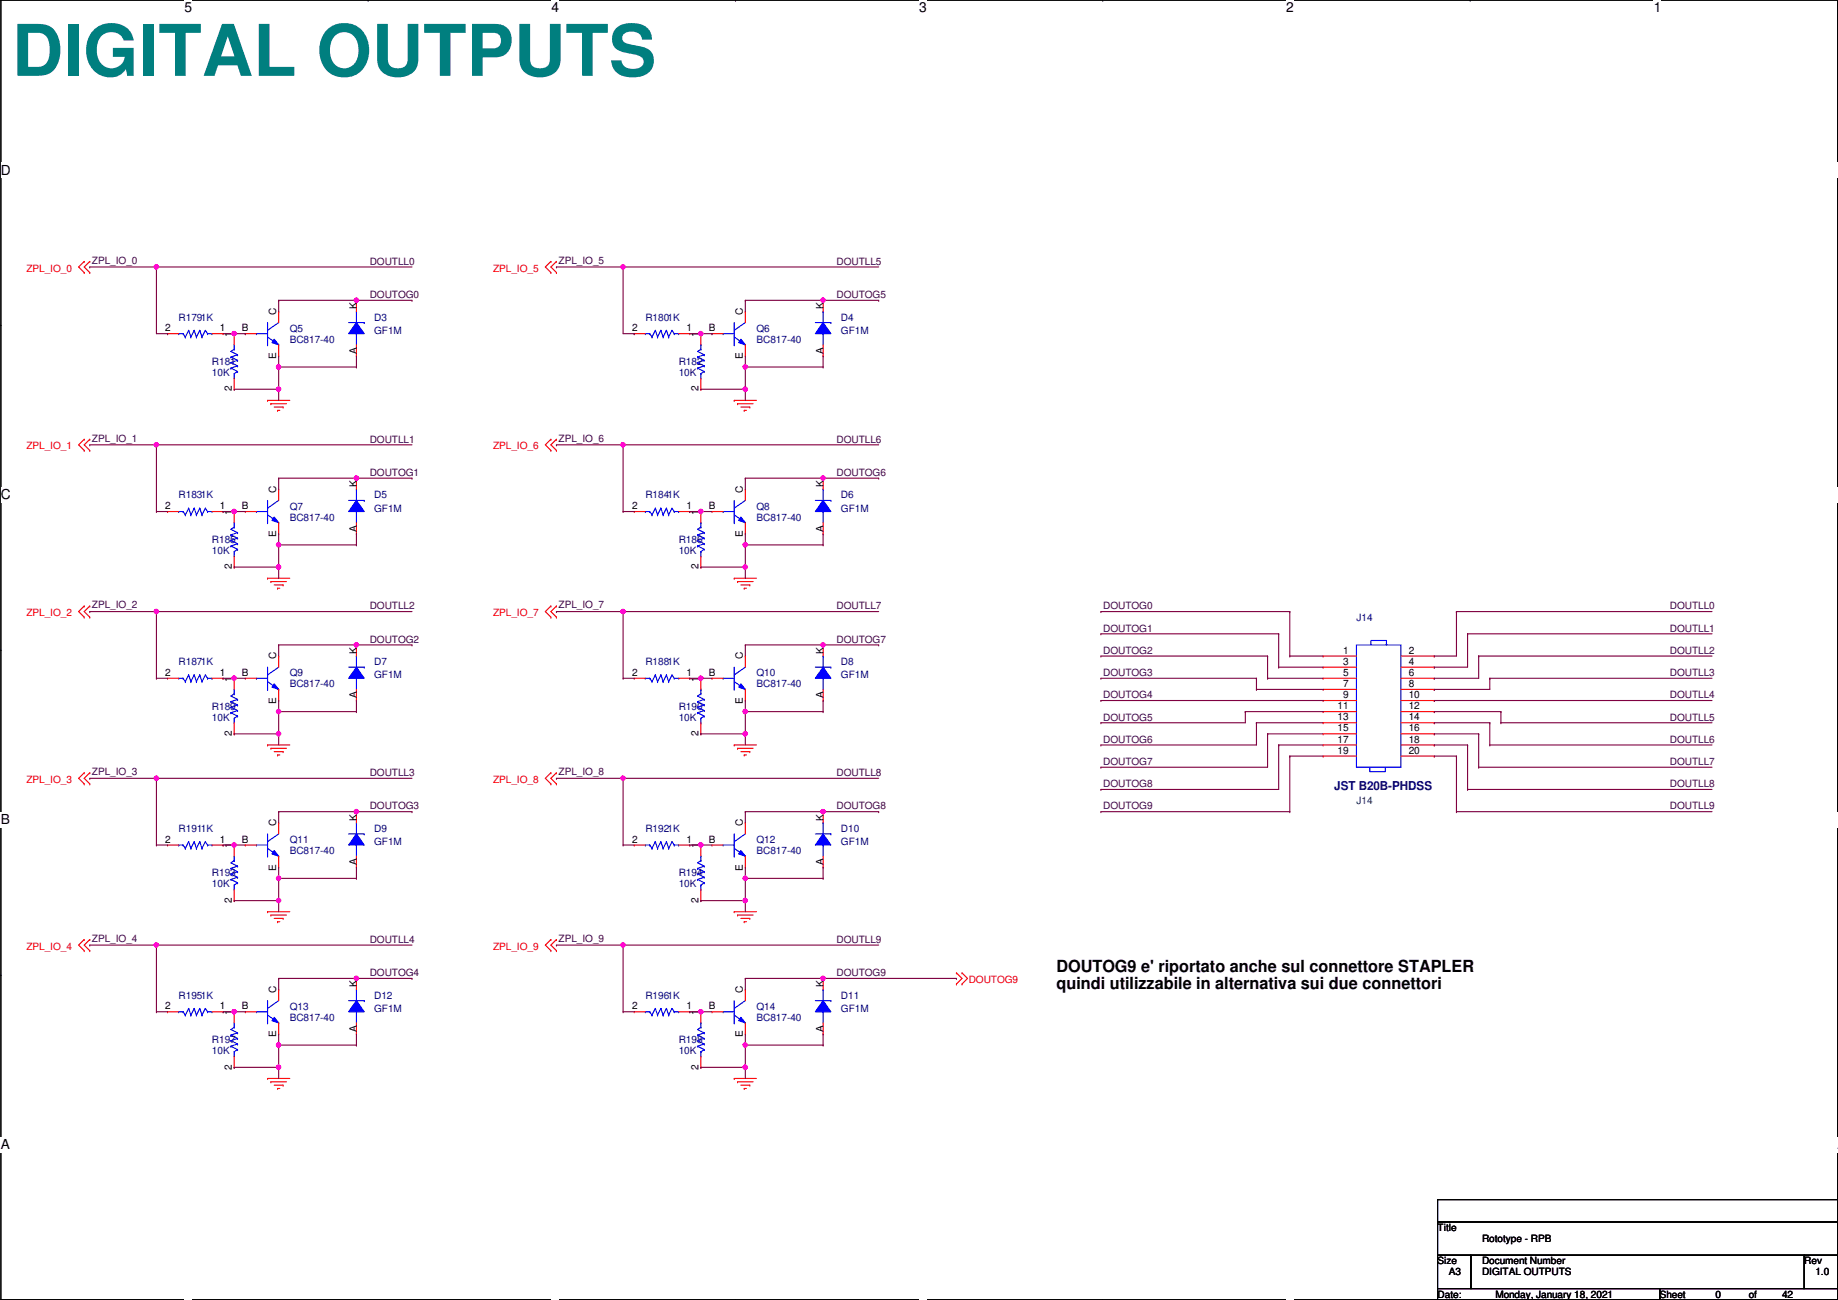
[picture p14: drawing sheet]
<svg xmlns="http://www.w3.org/2000/svg" width="420mm" height="297mm" viewBox="0 0 420 297" stroke-linecap="round" stroke-linejoin="round" font-family="sans-serif">
<defs><g id="words">
<text font-size="16.3" fill="#007f7f" x="2.7" y="17.3">DIGITAL OUTPUTS</text>
<g font-size="3.8">
<text x="241.5" y="222">DOUTOG9 e' riportato anche sul connettore STAPLER</text>
<text x="241.5" y="225.9">quindi utilizzabile in alternativa sui due connettori</text>
</g>
<g font-size="3.1">
<text x="42.2" y="2.8">5</text>
<text x="126.1" y="2.8">4</text>
<text x="210.1" y="2.8">3</text>
<text x="294" y="2.8">2</text>
<text x="378" y="2.8">1</text>
<text x=".2" y="39.9">D</text>
<text x=".2" y="114.1">C</text>
<text x=".2" y="188.4">B</text>
<text x=".2" y="262.6">A</text>
<text x="420.1" y="262.6">A</text>
</g>
<text font-size="2.8" fill="#00007f" x="305" y="180.5">JST B20B-PHDSS</text>
<g font-size="2.3" fill="#f00">
<text x="6" y="62.1">ZPL_IO_0</text>
<text x="112.7" y="62.1">ZPL_IO_5</text>
<text x="6" y="102.7">ZPL_IO_1</text>
<text x="112.7" y="102.7">ZPL_IO_6</text>
<text x="6" y="140.8">ZPL_IO_2</text>
<text x="112.7" y="140.8">ZPL_IO_7</text>
<text x="6" y="178.9">ZPL_IO_3</text>
<text x="112.7" y="178.9">ZPL_IO_8</text>
<text x="6" y="217">ZPL_IO_4</text>
<text x="112.7" y="217">ZPL_IO_9</text>
<text x="221.4" y="224.6">DOUTOG9</text>
</g>
<g font-size="2.3" fill="#400040">
<text x="21" y="60.3">ZPL_IO_0</text>
<text x="84.5" y="60.5">DOUTLL0</text>
<text x="127.7" y="60.3">ZPL_IO_5</text>
<text x="191.2" y="60.5">DOUTLL5</text>
<text x="84.5" y="68.1">DOUTOG0</text>
<text x="191.2" y="68.1">DOUTOG5</text>
<text x="21" y="100.9">ZPL_IO_1</text>
<text x="84.5" y="101.1">DOUTLL1</text>
<text x="127.7" y="100.9">ZPL_IO_6</text>
<text x="191.2" y="101.1">DOUTLL6</text>
<text x="84.5" y="108.8">DOUTOG1</text>
<text x="191.2" y="108.8">DOUTOG6</text>
<text x="21" y="139">ZPL_IO_2</text>
<text x="84.5" y="139.2">DOUTLL2</text>
<text x="127.7" y="139">ZPL_IO_7</text>
<text x="191.2" y="139.2">DOUTLL7</text>
<text x="252.2" y="139.2">DOUTOG0</text>
<text x="381.7" y="139.2">DOUTLL0</text>
<text x="84.5" y="146.9">DOUTOG2</text>
<text x="191.2" y="146.9">DOUTOG7</text>
<text x="252.2" y="149.4">DOUTOG2</text>
<text x="252.2" y="144.3">DOUTOG1</text>
<text x="381.7" y="144.3">DOUTLL1</text>
<text x="381.7" y="149.4">DOUTLL2</text>
<text x="252.2" y="154.5">DOUTOG3</text>
<text x="381.7" y="154.5">DOUTLL3</text>
<text x="252.2" y="159.6">DOUTOG4</text>
<text x="381.7" y="159.6">DOUTLL4</text>
<text x="252.2" y="164.6">DOUTOG5</text>
<text x="381.7" y="164.6">DOUTLL5</text>
<text x="252.2" y="169.7">DOUTOG6</text>
<text x="381.7" y="169.7">DOUTLL6</text>
<text x="21" y="177.1">ZPL_IO_3</text>
<text x="84.5" y="177.3">DOUTLL3</text>
<text x="127.7" y="177.1">ZPL_IO_8</text>
<text x="191.2" y="177.3">DOUTLL8</text>
<text x="252.2" y="179.9">DOUTOG8</text>
<text x="252.2" y="174.8">DOUTOG7</text>
<text x="381.7" y="174.8">DOUTLL7</text>
<text x="381.7" y="179.9">DOUTLL8</text>
<text x="84.5" y="185">DOUTOG3</text>
<text x="191.2" y="185">DOUTOG8</text>
<text x="252.2" y="185">DOUTOG9</text>
<text x="381.7" y="185">DOUTLL9</text>
<text x="21" y="215.2">ZPL_IO_4</text>
<text x="84.5" y="215.4">DOUTLL4</text>
<text x="127.7" y="215.2">ZPL_IO_9</text>
<text x="191.2" y="215.4">DOUTLL9</text>
<text x="84.5" y="223.1">DOUTOG4</text>
<text x="191.2" y="223.1">DOUTOG9</text>
</g>
<g font-size="2.3">
<text x="63.2" y="71.9" transform="rotate(-90 63.2 71.9)">C</text>
<text x="81.6" y="70.7" transform="rotate(-90 81.6 70.7)">K</text>
<text x="169.8" y="71.9" transform="rotate(-90 169.8 71.9)">C</text>
<text x="188.2" y="70.7" transform="rotate(-90 188.2 70.7)">K</text>
<text x="37.8" y="75.7">2</text>
<text x="50.2" y="75.7">1</text>
<text x="53" y="77" transform="rotate(-90 53 77)">1</text>
<text x="55.3" y="75.7">B</text>
<text x="144.5" y="75.7">2</text>
<text x="156.9" y="75.7">1</text>
<text x="159.7" y="77" transform="rotate(-90 159.7 77)">1</text>
<text x="162" y="75.7">B</text>
<text x="63.2" y="82.1" transform="rotate(-90 63.2 82.1)">E</text>
<text x="81.6" y="80.8" transform="rotate(-90 81.6 80.8)">A</text>
<text x="169.8" y="82.1" transform="rotate(-90 169.8 82.1)">E</text>
<text x="188.2" y="80.8" transform="rotate(-90 188.2 80.8)">A</text>
<text x="53" y="89.5" transform="rotate(-90 53 89.5)">2</text>
<text x="159.7" y="89.5" transform="rotate(-90 159.7 89.5)">2</text>
<text x="63.2" y="112.6" transform="rotate(-90 63.2 112.6)">C</text>
<text x="81.6" y="111.3" transform="rotate(-90 81.6 111.3)">K</text>
<text x="169.8" y="112.6" transform="rotate(-90 169.8 112.6)">C</text>
<text x="188.2" y="111.3" transform="rotate(-90 188.2 111.3)">K</text>
<text x="37.8" y="116.3">2</text>
<text x="50.2" y="116.3">1</text>
<text x="53" y="117.6" transform="rotate(-90 53 117.6)">1</text>
<text x="55.3" y="116.3">B</text>
<text x="144.5" y="116.3">2</text>
<text x="156.9" y="116.3">1</text>
<text x="159.7" y="117.6" transform="rotate(-90 159.7 117.6)">1</text>
<text x="162" y="116.3">B</text>
<text x="63.2" y="122.7" transform="rotate(-90 63.2 122.7)">E</text>
<text x="81.6" y="121.5" transform="rotate(-90 81.6 121.5)">A</text>
<text x="169.8" y="122.7" transform="rotate(-90 169.8 122.7)">E</text>
<text x="188.2" y="121.5" transform="rotate(-90 188.2 121.5)">A</text>
<text x="53" y="130.1" transform="rotate(-90 53 130.1)">2</text>
<text x="159.7" y="130.1" transform="rotate(-90 159.7 130.1)">2</text>
<text x="81.6" y="149.4" transform="rotate(-90 81.6 149.4)">K</text>
<text x="188.2" y="149.4" transform="rotate(-90 188.2 149.4)">K</text>
<text x="307" y="149.4">1</text>
<text x="322" y="149.4">2</text>
<text x="37.8" y="154.4">2</text>
<text x="50.2" y="154.4">1</text>
<text x="53" y="155.7" transform="rotate(-90 53 155.7)">1</text>
<text x="55.3" y="154.4">B</text>
<text x="63.2" y="150.7" transform="rotate(-90 63.2 150.7)">C</text>
<text x="144.5" y="154.4">2</text>
<text x="156.9" y="154.4">1</text>
<text x="159.7" y="155.7" transform="rotate(-90 159.7 155.7)">1</text>
<text x="162" y="154.4">B</text>
<text x="169.8" y="150.7" transform="rotate(-90 169.8 150.7)">C</text>
<text x="307" y="151.9">3</text>
<text x="307" y="154.4">5</text>
<text x="322" y="151.9">4</text>
<text x="322" y="154.4">6</text>
<text x="63.2" y="160.8" transform="rotate(-90 63.2 160.8)">E</text>
<text x="81.6" y="159.6" transform="rotate(-90 81.6 159.6)">A</text>
<text x="169.8" y="160.8" transform="rotate(-90 169.8 160.8)">E</text>
<text x="188.2" y="159.6" transform="rotate(-90 188.2 159.6)">A</text>
<text x="307" y="157">7</text>
<text x="307" y="159.5">9</text>
<text x="322" y="157">8</text>
<text x="322" y="159.5">10</text>
<text x="305.8" y="162.1">11</text>
<text x="305.8" y="164.6">13</text>
<text x="305.8" y="167.1">15</text>
<text x="322" y="162.1">12</text>
<text x="322" y="164.6">14</text>
<text x="322" y="167.1">16</text>
<text x="53" y="168.2" transform="rotate(-90 53 168.2)">2</text>
<text x="159.7" y="168.2" transform="rotate(-90 159.7 168.2)">2</text>
<text x="305.8" y="169.7">17</text>
<text x="305.8" y="172.2">19</text>
<text x="322" y="169.7">18</text>
<text x="322" y="172.2">20</text>
<text x="63.2" y="188.8" transform="rotate(-90 63.2 188.8)">C</text>
<text x="81.6" y="187.5" transform="rotate(-90 81.6 187.5)">K</text>
<text x="169.8" y="188.8" transform="rotate(-90 169.8 188.8)">C</text>
<text x="188.2" y="187.5" transform="rotate(-90 188.2 187.5)">K</text>
<text x="37.8" y="192.5">2</text>
<text x="50.2" y="192.5">1</text>
<text x="53" y="193.8" transform="rotate(-90 53 193.8)">1</text>
<text x="55.3" y="192.5">B</text>
<text x="81.6" y="197.7" transform="rotate(-90 81.6 197.7)">A</text>
<text x="144.5" y="192.5">2</text>
<text x="156.9" y="192.5">1</text>
<text x="159.7" y="193.8" transform="rotate(-90 159.7 193.8)">1</text>
<text x="162" y="192.5">B</text>
<text x="188.2" y="197.7" transform="rotate(-90 188.2 197.7)">A</text>
<text x="63.2" y="198.9" transform="rotate(-90 63.2 198.9)">E</text>
<text x="169.8" y="198.9" transform="rotate(-90 169.8 198.9)">E</text>
<text x="53" y="206.3" transform="rotate(-90 53 206.3)">2</text>
<text x="159.7" y="206.3" transform="rotate(-90 159.7 206.3)">2</text>
<text x="63.2" y="226.9" transform="rotate(-90 63.2 226.9)">C</text>
<text x="81.6" y="225.6" transform="rotate(-90 81.6 225.6)">K</text>
<text x="169.8" y="226.9" transform="rotate(-90 169.8 226.9)">C</text>
<text x="188.2" y="225.6" transform="rotate(-90 188.2 225.6)">K</text>
<text x="37.8" y="230.6">2</text>
<text x="50.2" y="230.6">1</text>
<text x="53" y="231.9" transform="rotate(-90 53 231.9)">1</text>
<text x="55.3" y="230.6">B</text>
<text x="144.5" y="230.6">2</text>
<text x="156.9" y="230.6">1</text>
<text x="159.7" y="231.9" transform="rotate(-90 159.7 231.9)">1</text>
<text x="162" y="230.6">B</text>
<text x="63.2" y="237" transform="rotate(-90 63.2 237)">E</text>
<text x="81.6" y="235.8" transform="rotate(-90 81.6 235.8)">A</text>
<text x="169.8" y="237" transform="rotate(-90 169.8 237)">E</text>
<text x="188.2" y="235.8" transform="rotate(-90 188.2 235.8)">A</text>
<text x="53" y="244.4" transform="rotate(-90 53 244.4)">2</text>
<text x="159.7" y="244.4" transform="rotate(-90 159.7 244.4)">2</text>
<text x="328.6" y="281.3">Title</text>
<text x="338.8" y="283.8">Rototype - RPB</text>
<text x="328.6" y="288.9">Size</text>
<text x="331.2" y="291.4">A3</text>
<text x="338.8" y="288.9">Document Number</text>
<text x="338.8" y="291.4">DIGITAL OUTPUTS</text>
<text x="412.4" y="288.9">Rev</text>
<text x="415" y="291.4">1.0</text>
<text x="328.6" y="296.5">Date:</text>
<text x="341.8" y="296.5">Monday, January 18, 2021</text>
<text x="379.4" y="296.5">Sheet</text>
<text x="392.1" y="296.5">0</text>
<text x="399.7" y="296.5">of</text>
<text x="407.4" y="296.5">42</text>
</g>
<g font-size="2.3" fill="#00007f">
<text x="40.8" y="73.2">R1791K</text>
<text x="66.2" y="75.8">Q5</text>
<text x="85.5" y="73.2">D3</text>
<text x="85.5" y="76.3">GF1M</text>
<text x="147.5" y="73.2">R1801K</text>
<text x="172.9" y="75.8">Q6</text>
<text x="192.2" y="73.2">D4</text>
<text x="192.2" y="76.3">GF1M</text>
<text x="48.5" y="83.4">R181</text>
<text x="66.2" y="78.3">BC817-40</text>
<text x="155.1" y="83.4">R182</text>
<text x="172.9" y="78.3">BC817-40</text>
<text x="48.5" y="85.9">10K</text>
<text x="155.1" y="85.9">10K</text>
<text x="40.8" y="113.9">R1831K</text>
<text x="85.5" y="113.9">D5</text>
<text x="147.5" y="113.9">R1841K</text>
<text x="192.2" y="113.9">D6</text>
<text x="66.2" y="116.4">Q7</text>
<text x="66.2" y="119">BC817-40</text>
<text x="85.5" y="116.9">GF1M</text>
<text x="172.9" y="116.4">Q8</text>
<text x="172.9" y="119">BC817-40</text>
<text x="192.2" y="116.9">GF1M</text>
<text x="48.5" y="124">R185</text>
<text x="155.1" y="124">R186</text>
<text x="48.5" y="126.6">10K</text>
<text x="155.1" y="126.6">10K</text>
<text x="310.1" y="141.8">J14</text>
<text x="40.8" y="152">R1871K</text>
<text x="66.2" y="154.5">Q9</text>
<text x="85.5" y="152">D7</text>
<text x="85.5" y="155">GF1M</text>
<text x="147.5" y="152">R1881K</text>
<text x="172.9" y="154.5">Q10</text>
<text x="192.2" y="152">D8</text>
<text x="192.2" y="155">GF1M</text>
<text x="66.2" y="157.1">BC817-40</text>
<text x="172.9" y="157.1">BC817-40</text>
<text x="48.5" y="162.1">R189</text>
<text x="48.5" y="164.7">10K</text>
<text x="155.1" y="162.1">R190</text>
<text x="155.1" y="164.7">10K</text>
<text x="40.8" y="190.1">R1911K</text>
<text x="85.5" y="190.1">D9</text>
<text x="147.5" y="190.1">R1921K</text>
<text x="192.2" y="190.1">D10</text>
<text x="66.2" y="192.6">Q11</text>
<text x="66.2" y="195.2">BC817-40</text>
<text x="85.5" y="193.1">GF1M</text>
<text x="172.9" y="192.6">Q12</text>
<text x="172.9" y="195.2">BC817-40</text>
<text x="192.2" y="193.1">GF1M</text>
<text x="48.5" y="200.2">R193</text>
<text x="48.5" y="202.8">10K</text>
<text x="155.1" y="200.2">R194</text>
<text x="155.1" y="202.8">10K</text>
<text x="40.8" y="228.2">R1951K</text>
<text x="66.2" y="230.7">Q13</text>
<text x="66.2" y="233.3">BC817-40</text>
<text x="85.5" y="228.2">D12</text>
<text x="85.5" y="231.2">GF1M</text>
<text x="147.5" y="228.2">R1961K</text>
<text x="172.9" y="230.7">Q14</text>
<text x="172.9" y="233.3">BC817-40</text>
<text x="192.2" y="228.2">D11</text>
<text x="192.2" y="231.2">GF1M</text>
<text x="48.5" y="238.3">R197</text>
<text x="155.1" y="238.3">R198</text>
<text x="48.5" y="240.9">10K</text>
<text x="155.1" y="240.9">10K</text>
</g>
<text font-size="2.3" fill="#004040" x="310.1" y="183.7">J14</text>
</g></defs>
<path d="M.2 0h419.9v297h-419.9z" fill="none" stroke="#000" stroke-width=".25"/>
<g fill="#fff">
<path d="M42.2 0h1.7v3.5h-1.7z"/>
<path d="M42.2 297l1.7 .1z"/>
</g>
<path d="M84.1 0h.1M84.1 297h.1" fill="none" stroke="#000" stroke-width=".25"/>
<g fill="#fff">
<path d="M126.1 0h1.7v3.5h-1.7z"/>
<path d="M126.1 297l1.7 .1z"/>
</g>
<path d="M168.1 0h.1M168.1 297h.1" fill="none" stroke="#000" stroke-width=".25"/>
<g fill="#fff">
<path d="M210.1 0h1.7v3.5h-1.7z"/>
<path d="M210.1 297l1.7 .1z"/>
</g>
<path d="M252.1 0h.1M252.1 297h.1" fill="none" stroke="#000" stroke-width=".25"/>
<g fill="#fff">
<path d="M294 0h1.8v3.5h-1.8z"/>
<path d="M294 297l1.8 .1z"/>
</g>
<path d="M336.1 0h.1M336.1 297h.1" fill="none" stroke="#000" stroke-width=".25"/>
<g fill="#fff">
<path d="M378 0h1.8v3.5h-1.8z"/>
<path d="M378 297l1.8 .1z"/>
<path d="M.2 37.1h2.2v3.5h-2.2z"/>
<path d="M420.1 37.1h.1v3.5h-.1z"/>
<path d="M.2 111.3h2.2v3.5h-2.2z"/>
<path d="M420.1 111.3h.1v3.5h-.1z"/>
</g>
<path d="M.2 74.3h.1M420.1 74.3h.1" fill="none" stroke="#000" stroke-width=".25"/>
<g fill="#fff">
<path d="M.2 185.6h2.1v3.5h-2.1z"/>
<path d="M420.1 185.6h.1v3.5h-.1z"/>
</g>
<path d="M.2 148.5h.1M420.1 148.5h.1" fill="none" stroke="#000" stroke-width=".25"/>
<path d="M.2 148.5h.1M420.1 148.5h.1" fill="none" stroke="#000" stroke-width=".23"/>
<g fill="#fff">
<path d="M.2 259.8h2.1v3.5h-2.1z"/>
<path d="M420.1 259.8h.1v3.5h-.1z"/>
</g>
<path d="M.2 222.7h.1M420.1 222.7h.1M328.6 274.1h91.5v5.1h-91.5zM328.6 279.2h91.5v7.6h-91.5zM328.6 286.8h7.6v7.6h-7.6zM328.6 294.4h50.8v2.6h-50.8zM336.2 286.8h76.2v7.6h-76.2zM379.4 294.4h40.7v2.6h-40.7zM412.4 286.8h7.7v7.6h-7.7z" fill="none" stroke="#000" stroke-width=".25"/>
<g fill="none" stroke="#f00" stroke-width=".25">
<path d="M19.3 59.7h.1M19.3 59.7l-1.3 1.3 1.3 1.3M20.5 59.7h.1M20.5 59.7l-1.2 1.3 1.2 1.3M125.9 59.7h.1M125.9 59.7l-1.2 1.3 1.2 1.3M127.2 59.7h.1M127.2 59.7l-1.3 1.3 1.3 1.3M19.3 62.3h.1M20.5 62.3h.1M125.9 62.3h.1M127.2 62.3h.1"/>
<path d="M61.2 91.5h.1M61.2 91.5h5M61.9 92.2h.1M61.9 92.2h3.6M62.7 93h2M63.4 93.8h.1M63.4 93.8h.6M64.7 93h.1M167.8 91.5h.1M167.8 91.5h5.1M168.6 92.2h.1M168.6 92.2h3.6"/>
<path d="M169.4 93h2M170.1 93.8h.1M170.1 93.8h.5M171.4 93h.1M19.3 100.4h.1M19.3 102.9h.1M19.3 100.4l-1.3 1.2 1.3 1.3M20.5 100.4h.1M20.5 102.9h.1M20.5 100.4l-1.2 1.2 1.2 1.3M125.9 100.4h.1M125.9 102.9h.1"/>
<path d="M125.9 100.4l-1.2 1.2 1.2 1.3M127.2 100.4h.1M127.2 102.9h.1M127.2 100.4l-1.3 1.2 1.3 1.3M19.3 138.5h.1M19.3 138.5l-1.3 1.2 1.3 1.3M20.5 138.5h.1M20.5 138.5l-1.2 1.2 1.2 1.3M61.2 132.1h.1M61.2 132.1h5M61.9 132.9h.1M61.9 132.9h3.6"/>
<path d="M62.7 133.6h2M63.4 134.4h.1M63.4 134.4h.6M64.7 133.6h.1M125.9 138.5h.1M125.9 138.5l-1.2 1.2 1.2 1.3M127.2 138.5h.1M127.2 138.5l-1.3 1.2 1.3 1.3M167.8 132.1h.1M167.8 132.1h5.1M168.6 132.9h.1M168.6 132.9h3.6"/>
<path d="M169.4 133.6h2M170.1 134.4h.1M170.1 134.4h.5M171.4 133.6h.1M19.3 141h.1M20.5 141h.1M125.9 141h.1M127.2 141h.1M19.3 176.6h.1M19.3 179.1h.1M19.3 176.6l-1.3 1.2 1.3 1.3M20.5 176.6h.1"/>
<path d="M20.5 179.1h.1M20.5 176.6l-1.2 1.2 1.2 1.3M61.2 170.2h.1M61.2 170.2h5M61.9 171h.1M61.9 171h3.6M62.7 171.7h2M63.4 172.5h.1M63.4 172.5h.6M64.7 171.7h.1M125.9 176.6h.1M125.9 179.1h.1"/>
<path d="M125.9 176.6l-1.2 1.2 1.2 1.3M127.2 176.6h.1M127.2 179.1h.1M127.2 176.6l-1.3 1.2 1.3 1.3M167.8 170.2h.1M167.8 170.2h5.1M168.6 171h.1M168.6 171h3.6M169.4 171.7h2M170.1 172.5h.1M170.1 172.5h.5M171.4 171.7h.1"/>
<path d="M19.3 214.7h.1M19.3 217.2h.1M19.3 214.7l-1.3 1.2 1.3 1.3M20.5 214.7h.1M20.5 217.2h.1M20.5 214.7l-1.2 1.2 1.2 1.3M61.2 208.3h.1M61.2 208.3h5M61.9 209.1h.1M61.9 209.1h3.6M62.7 209.8h2M63.4 210.6h.1"/>
<path d="M63.4 210.6h.6M64.7 209.8h.1M125.9 214.7h.1M125.9 217.2h.1M125.9 214.7l-1.2 1.2 1.2 1.3M127.2 214.7h.1M127.2 217.2h.1M127.2 214.7l-1.3 1.2 1.3 1.3M167.8 208.3h.1M167.8 208.3h5.1M168.6 209.1h.1M168.6 209.1h3.6"/>
<path d="M169.4 209.8h2M170.1 210.6h.1M170.1 210.6h.5M171.4 209.8h.1M218.6 222.3h.1M218.6 224.8h.1M218.6 222.3l1.3 1.3-1.3 1.2M219.9 222.3h.1M219.9 224.8h.1M219.9 222.3l1.3 1.3-1.3 1.2M61.2 246.4h.1M61.2 246.4h5"/>
<path d="M61.9 247.2h.1M61.9 247.2h3.6M62.7 247.9h2M63.4 248.7h.1M63.4 248.7h.6M64.7 247.9h.1M167.8 246.4h.1M167.8 246.4h5.1M168.6 247.2h.1M168.6 247.2h3.6M169.4 247.9h2M170.1 248.7h.1"/>
<path d="M170.1 248.7h.5M171.4 247.9h.1"/>
</g>
<path d="M58.6 116.9h.1M58.6 116.9h2.6M61.2 119.4h.1M61.2 116.1h.1M61.2 114.3v5.1M61.2 117.6l2.5 1.8M63.7 119.4h.1M63.7 114.3l-2.5 1.8" fill="none" stroke="#00f" stroke-width=".25"/>
<path d="M62.7 118.2l1 1.2-1.5-.5z" fill="#00f"/>
<path d="M62.7 118.2l1 1.2-1.5-.5zM165.3 155h.1M165.3 155h2.5M167.8 157.5h.1M167.8 154.2h.1M167.8 152.4v5.1M167.8 155.7l2.6 1.8M170.4 157.5h.1M170.4 152.4l-2.6 1.8" fill="none" stroke="#00f" stroke-width=".25"/>
<path d="M56.1 116.9h.1M56.1 116.9h2.5M63.7 111.8h.1M63.7 111.8v2.5M63.7 119.4v2.6M63.7 122h.1" fill="none" stroke="#f00" stroke-width=".25"/>
<path d="M169.4 156.3l1 1.2-1.5-.5z" fill="#00f"/>
<g fill="none" stroke="#00f" stroke-width=".25">
<path d="M58.6 155h.1M58.6 155h2.6M61.2 157.5h.1M61.2 154.2h.1M61.2 152.4v5.1M61.2 155.7l2.5 1.8M63.7 157.5h.1M63.7 152.4l-2.5 1.8M160.2 157.5h.1M160.2 158.5h.1M160.2 158.5l-.7 .5 1.5 .8M160.2 157.5v1"/>
<path d="M161 159.8h.1M161 159.8l-1.5 .5M169.4 156.3l1 1.2-1.5-.5zM159.5 162.9h.1M159.5 161.6h.1M159.5 160.3h.1M159.5 161.6l1.5 .7M159.5 160.3l1.5 .8M159.5 162.9l1.5 .7M160.2 164.1h.1M160.2 165.1h.1M160.2 164.1v1"/>
<path d="M161 162.3h.1M161 161.1h.1M161 163.6h.1M161 162.3l-1.5 .6M161 161.1l-1.5 .5M161 163.6l-.8 .5"/>
</g>
<path d="M160.2 155h.1M160.2 155v2.5M162.8 155h.1M162.8 155h2.5M170.4 149.9h.1M170.4 149.9v2.5M170.4 157.5v2.6M160.2 167.7h.1M160.2 165.1v2.6M170.4 160.1h.1" fill="none" stroke="#f00" stroke-width=".25"/>
<path d="M62.7 156.3l1 1.2-1.5-.5z" fill="#00f"/>
<path d="M62.7 156.3l1 1.2-1.5-.5zM79.7 228.6h3.6M81.5 231.2h.1M81.5 226.1h.1M81.5 226.1v2.5M81.5 231.2v2.5M83.3 228.6h.1" fill="none" stroke="#00f" stroke-width=".25"/>
<path d="M56.1 155h.1M56.1 155h2.5M63.7 149.9h.1M63.7 149.9v2.5M63.7 157.5v2.6M63.7 160.1h.1" fill="none" stroke="#f00" stroke-width=".25"/>
<path d="M81.5 228.6l1.8 2.6h-3.6z" fill-rule="evenodd" fill="#00f"/>
<path d="M186.4 114.3h3.5M188.2 116.9h.1M188.2 111.8h.1M188.2 111.8v2.5M188.2 116.9v2.5M189.9 114.3h.1M81.5 228.6l1.8 2.6h-3.6z" fill="none" stroke="#00f" stroke-width=".25"/>
<path d="M81.5 236.3h.1M81.5 223.6h.1M81.5 223.6v2.5M81.5 233.7v2.6" fill="none" stroke="#f00" stroke-width=".25"/>
<path d="M188.2 114.3l1.7 2.6h-3.5z" fill-rule="evenodd" fill="#00f"/>
<g fill="none" stroke="#00f" stroke-width=".25">
<path d="M165.3 76.2h.1M165.3 76.2h2.5M167.8 78.8h.1M167.8 75.5h.1M167.8 73.7v5.1M167.8 77l2.6 1.8M170.4 78.8h.1M170.4 73.7l-2.6 1.8M53.5 119.4h.1M53.5 119.4v1M147.5 116.9h.1M147.5 116.9h1"/>
<path d="M148.5 116.9h.1M148.5 116.9l.5 .7M149 117.6h.1M149.8 116.1h.1M149.8 116.1l.5 1.5M149.8 116.1l-.8 1.5M150.3 117.6h.1M151.1 116.1h.1M151.1 116.1l-.8 1.5M151.1 116.1l.5 1.5M151.6 117.6h.1M152.3 116.1h.1"/>
<path d="M152.3 116.1l-.7 1.5M152.3 116.1l.6 1.5M152.9 117.6h.1M154.1 116.9h.1M154.1 116.9l-.5-.8-.7 1.5M154.1 116.9h1M155.1 116.9h.1M188.2 114.3l1.7 2.6h-3.5zM52.8 124.8h.1M52.8 123.5h.1M52.8 122.2h.1M52.8 123.5l1.5 .7"/>
<path d="M52.8 122.2l1.5 .8M52.8 124.8l1.5 .7M53.5 126h.1M53.5 127h.1M53.5 120.4h.1M53.5 120.4l-.7 .5 1.5 .8M53.5 126v1M54.3 124.2h.1M54.3 123h.1M54.3 121.7h.1M54.3 125.5h.1M54.3 124.2l-1.5 .6"/>
<path d="M54.3 123l-1.5 .5M54.3 121.7l-1.5 .5M54.3 125.5l-.8 .5"/>
</g>
<path d="M53.5 116.9h.1M53.5 116.9v2.5M145 116.9h.1M145 116.9h2.5M155.1 116.9h2.6M157.7 116.9h.1M188.2 109.3h.1M188.2 109.3v2.5M188.2 119.4v2.6M53.5 129.6h.1M53.5 127v2.6M188.2 122h.1" fill="none" stroke="#f00" stroke-width=".25"/>
<path d="M169.4 77.5l1 1.3-1.5-.5z" fill="#00f"/>
<path d="M169.4 77.5l1 1.3-1.5-.5zM79.7 114.3h3.6M81.5 116.9h.1M81.5 111.8h.1M81.5 111.8v2.5M81.5 116.9v2.5M83.3 114.3h.1" fill="none" stroke="#00f" stroke-width=".25"/>
<path d="M162.8 76.2h.1M162.8 76.2h2.5M170.4 71.2h.1M170.4 71.2v2.5M170.4 78.8v2.5M170.4 81.3h.1" fill="none" stroke="#f00" stroke-width=".25"/>
<path d="M81.5 114.3l1.8 2.6h-3.6z" fill-rule="evenodd" fill="#00f"/>
<g fill="none" stroke="#00f" stroke-width=".25">
<path d="M40.8 116.9h.1M40.8 116.9h1.1M41.9 116.9h.1M41.9 116.9l.5 .7M42.4 117.6h.1M43.1 116.1h.1M43.1 116.1l.5 1.5M43.1 116.1l-.7 1.5M43.6 117.6h.1M44.4 116.1h.1M44.4 116.1l-.8 1.5M44.4 116.1l.5 1.5"/>
<path d="M44.9 117.6h.1M45.7 116.1h.1M45.7 116.1l-.8 1.5M45.7 116.1l.5 1.5M46.2 117.6h.1M47.4 116.9h.1M47.4 116.9l-.5-.8-.7 1.5M47.4 116.9h1.1M48.5 116.9h.1M81.5 114.3l1.8 2.6h-3.6zM310.1 147.4h10.1v27.9h-10.1zM313.4 147.4v-1.1h3.5v1.1"/>
<path d="M313.1 175.3v1h3.6v-1M165.3 231.2h.1M165.3 231.2h2.5M167.8 233.7h.1M167.8 230.4h.1M167.8 228.6v5.1M167.8 231.9l2.6 1.8M170.4 233.7h.1M170.4 228.6l-2.6 1.8"/>
</g>
<g fill="none" stroke="#f00" stroke-width=".25">
<path d="M38.3 116.9h.1M38.3 116.9h2.5M48.5 116.9h2.5M51 116.9h.1M81.5 109.3h.1M81.5 109.3v2.5M81.5 119.4v2.6M81.5 122h.1M302.5 149.9h.1M302.5 152.4h.1M302.5 155h.1M302.5 157.5h.1"/>
<path d="M302.5 149.9h7.6M302.5 152.4h7.6M302.5 155h7.6M302.5 157.5h7.6M320.2 149.9h7.7M320.2 152.4h7.7M320.2 155h7.7M320.2 157.5h7.7M327.9 149.9h.1M327.9 152.4h.1M327.9 155h.1M327.9 157.5h.1"/>
<path d="M302.5 160.1h.1M302.5 162.6h.1M302.5 165.1h.1M302.5 167.7h.1M302.5 170.2h.1M302.5 172.8h.1M302.5 160.1h7.6M302.5 162.6h7.6M302.5 165.1h7.6M302.5 167.7h7.6M302.5 170.2h7.6M302.5 172.8h7.6"/>
<path d="M320.2 160.1h7.7M320.2 162.6h7.7M320.2 165.1h7.7M320.2 167.7h7.7M320.2 170.2h7.7M320.2 172.8h7.7M327.9 160.1h.1M327.9 162.6h.1M327.9 165.1h.1M327.9 167.7h.1M327.9 170.2h.1M327.9 172.8h.1"/>
</g>
<path d="M169.4 232.5l1 1.2-1.5-.5z" fill="#00f"/>
<g fill="none" stroke="#00f" stroke-width=".25">
<path d="M186.4 152.4h3.5M188.2 155h.1M188.2 149.9h.1M188.2 149.9v2.5M188.2 155v2.5M189.9 152.4h.1M159.5 199.7h.1M159.5 198.4h.1M159.5 199.7l1.5 .7M159.5 198.4l1.5 .8M160.2 195.6h.1M160.2 196.6h.1"/>
<path d="M160.2 196.6l-.7 .5 1.5 .8M160.2 195.6v1M161 199.2h.1M161 197.9h.1M161 199.2l-1.5 .5M161 197.9l-1.5 .5M159.5 201h.1M159.5 201l1.5 .7M160.2 202.2h.1M160.2 203.2h.1M160.2 202.2v1M161 200.4h.1"/>
<path d="M161 201.7h.1M161 200.4l-1.5 .6M161 201.7l-.8 .5M40.8 231.2h.1M40.8 231.2h1.1M41.9 231.2h.1M41.9 231.2l.5 .7M42.4 231.9h.1M43.1 230.4h.1M43.1 230.4l.5 1.5M43.1 230.4l-.7 1.5M43.6 231.9h.1"/>
<path d="M44.4 230.4h.1M44.4 230.4l-.8 1.5M44.4 230.4l.5 1.5M44.9 231.9h.1M45.7 230.4h.1M45.7 230.4l-.8 1.5M45.7 230.4l.5 1.5M46.2 231.9h.1M47.4 231.2h.1M47.4 231.2l-.5-.8-.7 1.5M47.4 231.2h1.1M48.5 231.2h.1"/>
<path d="M52.8 239.1h.1M52.8 237.8h.1M52.8 236.5h.1M52.8 237.8l1.5 .7M52.8 236.5l1.5 .8M52.8 239.1l1.5 .7M53.5 233.7h.1M53.5 234.7h.1M53.5 234.7l-.7 .5 1.5 .8M53.5 233.7v1M54.3 238.5h.1M54.3 237.3h.1"/>
<path d="M54.3 236h.1M54.3 239.8h.1M54.3 238.5l-1.5 .6M54.3 237.3l-1.5 .5M54.3 236l-1.5 .5M54.3 239.8l-.8 .5M169.4 232.5l1 1.2-1.5-.5zM53.5 240.3h.1M53.5 241.3h.1M53.5 240.3v1"/>
</g>
<g fill="none" stroke="#f00" stroke-width=".25">
<path d="M160.2 193.1h.1M160.2 193.1v2.5M160.2 205.8h.1M160.2 203.2v2.6M38.3 231.2h.1M38.3 231.2h2.5M48.5 231.2h2.5M51 231.2h.1M53.5 231.2h.1M53.5 231.2v2.5M162.8 231.2h.1M162.8 231.2h2.5"/>
<path d="M170.4 236.3h.1M170.4 226.1h.1M170.4 226.1v2.5M170.4 233.7v2.6M53.5 243.9h.1M53.5 241.3v2.6"/>
</g>
<path d="M188.2 152.4l1.7 2.6h-3.5z" fill-rule="evenodd" fill="#00f"/>
<path d="M188.2 152.4l1.7 2.6h-3.5zM58.6 231.2h.1M58.6 231.2h2.6M61.2 233.7h.1M61.2 230.4h.1M61.2 228.6v5.1M61.2 231.9l2.5 1.8M63.7 233.7h.1M63.7 228.6l-2.5 1.8" fill="none" stroke="#00f" stroke-width=".25"/>
<path d="M188.2 147.4h.1M188.2 147.4v2.5M188.2 157.5v2.6M188.2 160.1h.1" fill="none" stroke="#f00" stroke-width=".25"/>
<path d="M62.7 232.5l1 1.2-1.5-.5z" fill="#00f"/>
<g fill="none" stroke="#00f" stroke-width=".25">
<path d="M79.7 152.4h3.6M81.5 155h.1M81.5 149.9h.1M81.5 149.9v2.5M81.5 155v2.5M83.3 152.4h.1M147.5 193.1h.1M147.5 193.1h1M148.5 193.1h.1M148.5 193.1l.5 .7M149 193.8h.1M149.8 192.3h.1"/>
<path d="M149.8 192.3l.5 1.5M149.8 192.3l-.8 1.5M150.3 193.8h.1M151.1 192.3h.1M151.1 192.3l-.8 1.5M151.1 192.3l.5 1.5M151.6 193.8h.1M152.3 192.3h.1M152.3 192.3l-.7 1.5M152.3 192.3l.6 1.5M152.9 193.8h.1M154.1 193.1h.1"/>
<path d="M154.1 193.1l-.5-.8-.7 1.5M154.1 193.1h1M155.1 193.1h.1M62.7 232.5l1 1.2-1.5-.5z"/>
</g>
<path d="M145 193.1h.1M145 193.1h2.5M155.1 193.1h2.6M157.7 193.1h.1M56.1 231.2h.1M56.1 231.2h2.5M63.7 236.3h.1M63.7 226.1h.1M63.7 226.1v2.5M63.7 233.7v2.6" fill="none" stroke="#f00" stroke-width=".25"/>
<path d="M81.5 152.4l1.8 2.6h-3.6z" fill-rule="evenodd" fill="#00f"/>
<g fill="none" stroke="#00f" stroke-width=".25">
<path d="M160.2 78.8h.1M160.2 79.8h.1M160.2 79.8l-.7 .5 1.5 .8M160.2 78.8v1M159.5 84.1h.1M159.5 82.8h.1M159.5 81.6h.1M159.5 82.8l1.5 .8M159.5 81.6l1.5 .7M159.5 84.1l1.5 .8M160.2 85.4h.1M160.2 86.4h.1"/>
<path d="M160.2 85.4v1M161 83.6h.1M161 82.3h.1M161 81.1h.1M161 84.9h.1M161 83.6l-1.5 .5M161 82.3l-1.5 .5M161 81.1l-1.5 .5M161 84.9l-.8 .5M165.3 116.9h.1M165.3 116.9h2.5M167.8 119.4h.1"/>
<path d="M167.8 116.1h.1M167.8 114.3v5.1M167.8 117.6l2.6 1.8M170.4 119.4h.1M170.4 114.3l-2.6 1.8M81.5 152.4l1.8 2.6h-3.6z"/>
</g>
<path d="M160.2 76.2h.1M160.2 76.2v2.6M160.2 88.9h.1M160.2 86.4v2.5M81.5 147.4h.1M81.5 147.4v2.5M81.5 157.5v2.6M81.5 160.1h.1" fill="none" stroke="#f00" stroke-width=".25"/>
<path d="M169.4 118.2l1 1.2-1.5-.5z" fill="#00f"/>
<path d="M169.4 118.2l1 1.2-1.5-.5zM165.3 193.1h.1M165.3 193.1h2.5M167.8 195.6h.1M167.8 192.3h.1M167.8 190.5v5.1M167.8 193.8l2.6 1.8M170.4 195.6h.1M170.4 190.5l-2.6 1.8" fill="none" stroke="#00f" stroke-width=".25"/>
<path d="M162.8 116.9h.1M162.8 116.9h2.5M170.4 111.8h.1M170.4 111.8v2.5M170.4 119.4v2.6M170.4 122h.1" fill="none" stroke="#f00" stroke-width=".25"/>
<path d="M169.4 194.4l1 1.2-1.5-.5z" fill="#00f"/>
<path d="M169.4 194.4l1 1.2-1.5-.5zM186.4 190.5h3.5M188.2 193.1h.1M188.2 188h.1M188.2 188v2.5M188.2 193.1v2.5M189.9 190.5h.1" fill="none" stroke="#00f" stroke-width=".25"/>
<path d="M162.8 193.1h.1M162.8 193.1h2.5M170.4 198.2h.1M170.4 188h.1M170.4 188v2.5M170.4 195.6v2.6" fill="none" stroke="#f00" stroke-width=".25"/>
<path d="M188.2 190.5l1.7 2.6h-3.5z" fill-rule="evenodd" fill="#00f"/>
<g fill="none" stroke="#00f" stroke-width=".25">
<path d="M58.6 76.2h.1M58.6 76.2h2.6M61.2 78.8h.1M61.2 75.5h.1M61.2 73.7v5.1M61.2 77l2.5 1.8M63.7 78.8h.1M63.7 73.7l-2.5 1.8M147.5 76.2h.1M147.5 76.2h1M148.5 76.2h.1M148.5 76.2l.5 .8"/>
<path d="M149 77h.1M149.8 75.5h.1M149.8 75.5l.5 1.5M149.8 75.5l-.8 1.5M150.3 77h.1M151.1 75.5h.1M151.1 75.5l-.8 1.5M151.1 75.5l.5 1.5M151.6 77h.1M152.3 75.5h.1M152.3 75.5l-.7 1.5M152.3 75.5l.6 1.5"/>
<path d="M152.9 77h.1M154.1 76.2h.1M154.1 76.2l-.5-.7-.7 1.5M154.1 76.2h1M155.1 76.2h.1M40.8 155h.1M40.8 155h1.1M41.9 155h.1M41.9 155l.5 .7M42.4 155.7h.1M43.1 154.2h.1M43.1 154.2l.5 1.5"/>
<path d="M43.1 154.2l-.7 1.5M43.6 155.7h.1M44.4 154.2h.1M44.4 154.2l-.8 1.5M44.4 154.2l.5 1.5M44.9 155.7h.1M45.7 154.2h.1M45.7 154.2l-.8 1.5M45.7 154.2l.5 1.5M46.2 155.7h.1M47.4 155h.1M47.4 155l-.5-.8-.7 1.5"/>
<path d="M47.4 155h1.1M48.5 155h.1M53.5 157.5h.1M53.5 158.5h.1M53.5 158.5l-.7 .5 1.5 .8M53.5 157.5v1M54.3 159.8h.1M54.3 159.8l-1.5 .5M52.8 162.9h.1M52.8 161.6h.1M52.8 160.3h.1M52.8 161.6l1.5 .7"/>
<path d="M52.8 160.3l1.5 .8M52.8 162.9l1.5 .7M53.5 164.1h.1M53.5 165.1h.1M53.5 164.1v1M54.3 162.3h.1M54.3 161.1h.1M54.3 163.6h.1M54.3 162.3l-1.5 .6M54.3 161.1l-1.5 .5M54.3 163.6l-.8 .5M188.2 190.5l1.7 2.6h-3.5z"/>
<path d="M159.5 239.1h.1M159.5 237.8h.1M159.5 236.5h.1M159.5 237.8l1.5 .7M159.5 236.5l1.5 .8M159.5 239.1l1.5 .7M160.2 233.7h.1M160.2 234.7h.1M160.2 234.7l-.7 .5 1.5 .8M160.2 233.7v1M161 238.5h.1M161 237.3h.1"/>
<path d="M161 236h.1M161 239.8h.1M161 238.5l-1.5 .6M161 237.3l-1.5 .5M161 236l-1.5 .5M161 239.8l-.8 .5M160.2 240.3h.1M160.2 241.3h.1M160.2 240.3v1"/>
</g>
<g fill="none" stroke="#f00" stroke-width=".25">
<path d="M145 76.2h.1M145 76.2h2.5M155.1 76.2h2.6M157.7 76.2h.1M38.3 155h.1M38.3 155h2.5M48.5 155h2.5M51 155h.1M53.5 155h.1M53.5 155v2.5M53.5 167.7h.1M53.5 165.1v2.6"/>
<path d="M188.2 198.2h.1M188.2 185.5h.1M188.2 185.5v2.5M188.2 195.6v2.6M160.2 231.2h.1M160.2 231.2v2.5M160.2 243.9h.1M160.2 241.3v2.6"/>
</g>
<path d="M62.7 77.5l1 1.3-1.5-.5z" fill="#00f"/>
<g fill="none" stroke="#00f" stroke-width=".25">
<path d="M62.7 77.5l1 1.3-1.5-.5zM58.6 193.1h.1M58.6 193.1h2.6M61.2 195.6h.1M61.2 192.3h.1M61.2 190.5v5.1M61.2 193.8l2.5 1.8M63.7 195.6h.1M63.7 190.5l-2.5 1.8M147.5 231.2h.1M147.5 231.2h1M148.5 231.2h.1"/>
<path d="M148.5 231.2l.5 .7M149 231.9h.1M149.8 230.4h.1M149.8 230.4l.5 1.5M149.8 230.4l-.8 1.5M150.3 231.9h.1M151.1 230.4h.1M151.1 230.4l-.8 1.5M151.1 230.4l.5 1.5M151.6 231.9h.1M152.3 230.4h.1M152.3 230.4l-.7 1.5"/>
<path d="M152.3 230.4l.6 1.5M152.9 231.9h.1M154.1 231.2h.1M154.1 231.2l-.5-.8-.7 1.5M154.1 231.2h1M155.1 231.2h.1"/>
</g>
<path d="M56.1 76.2h.1M56.1 76.2h2.5M63.7 71.2h.1M63.7 71.2v2.5M63.7 78.8v2.5M63.7 81.3h.1M145 231.2h.1M145 231.2h2.5M155.1 231.2h2.6M157.7 231.2h.1" fill="none" stroke="#f00" stroke-width=".25"/>
<path d="M62.7 194.4l1 1.2-1.5-.5z" fill="#00f"/>
<g fill="none" stroke="#00f" stroke-width=".25">
<path d="M160.2 119.4h.1M160.2 119.4v1M159.5 124.8h.1M159.5 123.5h.1M159.5 122.2h.1M159.5 123.5l1.5 .7M159.5 122.2l1.5 .8M159.5 124.8l1.5 .7M160.2 126h.1M160.2 127h.1M160.2 120.4h.1M160.2 120.4l-.7 .5 1.5 .8"/>
<path d="M160.2 126v1M161 124.2h.1M161 123h.1M161 121.7h.1M161 125.5h.1M161 124.2l-1.5 .6M161 123l-1.5 .5M161 121.7l-1.5 .5M161 125.5l-.8 .5M62.7 194.4l1 1.2-1.5-.5zM79.7 190.5h3.6M81.5 193.1h.1"/>
<path d="M81.5 188h.1M81.5 188v2.5M81.5 193.1v2.5M83.3 190.5h.1"/>
</g>
<path d="M160.2 116.9h.1M160.2 116.9v2.5M160.2 129.6h.1M160.2 127v2.6M56.1 193.1h.1M56.1 193.1h2.5M63.7 198.2h.1M63.7 188h.1M63.7 188v2.5M63.7 195.6v2.6" fill="none" stroke="#f00" stroke-width=".25"/>
<path d="M81.5 190.5l1.8 2.6h-3.6z" fill-rule="evenodd" fill="#00f"/>
<g fill="none" stroke="#00f" stroke-width=".25">
<path d="M40.8 76.2h.1M40.8 76.2h1.1M41.9 76.2h.1M41.9 76.2l.5 .8M42.4 77h.1M43.1 75.5h.1M43.1 75.5l.5 1.5M43.1 75.5l-.7 1.5M43.6 77h.1M44.4 75.5h.1M44.4 75.5l-.8 1.5M44.4 75.5l.5 1.5"/>
<path d="M44.9 77h.1M45.7 75.5h.1M45.7 75.5l-.8 1.5M45.7 75.5l.5 1.5M46.2 77h.1M47.4 76.2h.1M47.4 76.2l-.5-.7-.7 1.5M47.4 76.2h1.1M48.5 76.2h.1M81.5 190.5l1.8 2.6h-3.6zM186.4 228.6h3.5M188.2 231.2h.1"/>
<path d="M188.2 226.1h.1M188.2 226.1v2.5M188.2 231.2v2.5M189.9 228.6h.1"/>
</g>
<path d="M38.3 76.2h.1M38.3 76.2h2.5M48.5 76.2h2.5M51 76.2h.1M81.5 198.2h.1M81.5 185.5h.1M81.5 185.5v2.5M81.5 195.6v2.6" fill="none" stroke="#f00" stroke-width=".25"/>
<path d="M188.2 228.6l1.7 2.6h-3.5z" fill-rule="evenodd" fill="#00f"/>
<g fill="none" stroke="#00f" stroke-width=".25">
<path d="M53.5 78.8h.1M53.5 79.8h.1M53.5 79.8l-.7 .5 1.5 .8M53.5 78.8v1M186.4 73.7h3.5M188.2 76.2h.1M188.2 71.2h.1M188.2 71.2v2.5M188.2 76.2v2.6M189.9 73.7h.1M52.8 84.1h.1M52.8 82.8h.1"/>
<path d="M52.8 81.6h.1M52.8 82.8l1.5 .8M52.8 81.6l1.5 .7M52.8 84.1l1.5 .8M53.5 85.4h.1M53.5 86.4h.1M53.5 85.4v1M54.3 83.6h.1M54.3 82.3h.1M54.3 81.1h.1M54.3 84.9h.1M54.3 83.6l-1.5 .5"/>
<path d="M54.3 82.3l-1.5 .5M54.3 81.1l-1.5 .5M54.3 84.9l-.8 .5M188.2 228.6l1.7 2.6h-3.5z"/>
</g>
<path d="M53.5 76.2h.1M53.5 76.2v2.6M53.5 88.9h.1M53.5 86.4v2.5M188.2 236.3h.1M188.2 223.6h.1M188.2 223.6v2.5M188.2 233.7v2.6" fill="none" stroke="#f00" stroke-width=".25"/>
<path d="M188.2 73.7l1.7 2.5h-3.5z" fill-rule="evenodd" fill="#00f"/>
<g fill="none" stroke="#00f" stroke-width=".25">
<path d="M79.7 73.7h3.6M81.5 76.2h.1M81.5 71.2h.1M81.5 71.2v2.5M81.5 76.2v2.6M83.3 73.7h.1M188.2 73.7l1.7 2.5h-3.5zM52.8 199.7h.1M52.8 198.4h.1M52.8 199.7l1.5 .7M52.8 198.4l1.5 .8M53.5 195.6h.1"/>
<path d="M53.5 196.6h.1M53.5 196.6l-.7 .5 1.5 .8M53.5 195.6v1M54.3 199.2h.1M54.3 197.9h.1M54.3 199.2l-1.5 .5M54.3 197.9l-1.5 .5M52.8 201h.1M52.8 201l1.5 .7M53.5 202.2h.1M53.5 203.2h.1M53.5 202.2v1"/>
<path d="M54.3 200.4h.1M54.3 201.7h.1M54.3 200.4l-1.5 .6M54.3 201.7l-.8 .5"/>
</g>
<path d="M188.2 68.6h.1M188.2 68.6v2.6M188.2 78.8v2.5M188.2 81.3h.1M53.5 193.1h.1M53.5 193.1v2.5M53.5 205.8h.1M53.5 203.2v2.6" fill="none" stroke="#f00" stroke-width=".25"/>
<path d="M81.5 73.7l1.8 2.5h-3.6z" fill-rule="evenodd" fill="#00f"/>
<g fill="none" stroke="#00f" stroke-width=".25">
<path d="M81.5 73.7l1.8 2.5h-3.6zM147.5 155h.1M147.5 155h1M148.5 155h.1M148.5 155l.5 .7M149 155.7h.1M149.8 154.2h.1M149.8 154.2l.5 1.5M149.8 154.2l-.8 1.5M150.3 155.7h.1M151.1 154.2h.1M151.1 154.2l-.8 1.5"/>
<path d="M151.1 154.2l.5 1.5M151.6 155.7h.1M152.3 154.2h.1M152.3 154.2l-.7 1.5M152.3 154.2l.6 1.5M152.9 155.7h.1M154.1 155h.1M154.1 155l-.5-.8-.7 1.5M154.1 155h1M155.1 155h.1M40.8 193.1h.1M40.8 193.1h1.1"/>
<path d="M41.9 193.1h.1M41.9 193.1l.5 .7M42.4 193.8h.1M43.1 192.3h.1M43.1 192.3l.5 1.5M43.1 192.3l-.7 1.5M43.6 193.8h.1M44.4 192.3h.1M44.4 192.3l-.8 1.5M44.4 192.3l.5 1.5M44.9 193.8h.1M45.7 192.3h.1"/>
<path d="M45.7 192.3l-.8 1.5M45.7 192.3l.5 1.5M46.2 193.8h.1M47.4 193.1h.1M47.4 193.1l-.5-.8-.7 1.5M47.4 193.1h1.1M48.5 193.1h.1"/>
</g>
<path d="M81.5 68.6h.1M81.5 68.6v2.6M81.5 78.8v2.5M81.5 81.3h.1M145 155h.1M145 155h2.5M155.1 155h2.6M157.7 155h.1M38.3 193.1h.1M38.3 193.1h2.5M48.5 193.1h2.5M51 193.1h.1" fill="none" stroke="#f00" stroke-width=".25"/>
<g fill="none" stroke="#7f0040" stroke-width=".25">
<path d="M20.5 61h.1M20.5 61h15.3M35.8 61h.1M35.8 61v15.2M251.7 149.9h.1M251.7 144.8h.1M251.7 155h.1M251.7 149.9h38.1M251.7 144.8h40.6M251.7 155h35.5M251.7 165.1h.1M251.7 170.2h.1"/>
<path d="M251.7 175.3h.1M251.7 160.1h.1M251.7 170.2h35.5M251.7 175.3h38.1M251.7 160.1h50.8M284.7 162.6h.1M284.7 162.6v2.5h-33M284.7 162.6h17.8M251.7 180.4h.1M251.7 180.4h40.6"/>
</g>
<circle cx="35.7" cy="61" r=".49" fill="#f0f"/>
<circle cx="35.7" cy="61" r=".49" fill="none" stroke="#f0f" stroke-width=".25"/>
<path d="M35.8 61h.1M35.8 61h58.4M63.7 68.6h.1M63.7 68.6v2.6M63.7 68.6h17.8M81.5 68.6h.1" fill="none" stroke="#7f0040" stroke-width=".25"/>
<circle cx="81.5" cy="68.6" r=".49" fill="#f0f"/>
<circle cx="81.5" cy="68.6" r=".49" fill="none" stroke="#f0f" stroke-width=".25"/>
<g fill="none" stroke="#7f0040" stroke-width=".25">
<path d="M51 76.2h2.5M53.5 76.2h.1M63.7 83.9h.1M63.7 81.3v2.6M251.7 139.7h.1M251.7 139.7h43.1M294.8 139.7h.1M294.8 139.7v10.2M332.9 139.7h.1M332.9 139.7h58.5M332.9 139.7v10.2h-5M287.2 155h.1"/>
<path d="M287.2 157.5h.1M287.2 155v2.5M287.2 157.5h15.3M289.8 149.9h.1M289.8 155h.1M289.8 155h12.7M289.8 149.9v5.1M292.3 144.8h.1M292.3 152.4h.1M292.3 144.8v7.6M292.3 152.4h10.2M294.8 149.9h.1"/>
<path d="M294.8 149.9h7.7M327.9 149.9h.1M327.9 152.4h.1M327.9 155h.1M327.9 157.5h.1M335.5 144.8h.1M335.5 144.8h55.9M335.5 144.8v7.6h-7.6M338 149.9h.1M338 149.9h53.4M338 149.9v5.1h-10.1M340.6 155h.1"/>
<path d="M340.6 155h50.8M340.6 155v2.5h-12.7M287.2 165.1h.1M287.2 165.1h15.3M287.2 165.1v5.1M289.8 167.7h.1M289.8 167.7v7.6M289.8 167.7h12.7M292.3 170.2h.1M292.3 170.2h10.2M292.3 170.2v10.2M327.9 160.1h.1"/>
<path d="M327.9 162.6h.1M327.9 165.1h.1M327.9 167.7h.1M327.9 170.2h.1M327.9 172.8h.1M327.9 160.1h63.5M327.9 165.1h12.7M327.9 170.2h7.6M327.9 162.6h15.2M327.9 167.7h10.1M327.9 172.8h5M332.9 172.8h.1"/>
<path d="M332.9 172.8v12.7M335.5 170.2h.1M335.5 170.2v10.2M338 175.3h.1M338 167.7h.1M338 175.3h53.4M338 167.7v7.6M340.6 170.2h.1M340.6 165.1h.1M340.6 170.2h50.8M340.6 165.1v5.1M343.1 165.1h.1"/>
<path d="M343.1 162.6h.1M343.1 165.1h48.3M343.1 162.6v2.5M332.9 185.5h.1M332.9 185.5h58.5M335.5 180.4h.1M335.5 180.4h55.9"/>
</g>
<circle cx="53.5" cy="76.2" r=".49" fill="#f0f"/>
<circle cx="53.5" cy="76.2" r=".49" fill="none" stroke="#f0f" stroke-width=".25"/>
<path d="M35.8 76.2h2.5M38.3 76.2h.1M53.5 76.2h2.6M56.1 76.2h.1M53.5 88.9h.1M53.5 88.9h10.2M63.7 88.9h.1M63.7 88.9v2.6M20.5 101.6h.1M20.5 101.6h73.7M35.8 101.6h.1" fill="none" stroke="#7f0040" stroke-width=".25"/>
<circle cx="35.7" cy="101.6" r=".49" fill="#f0f"/>
<circle cx="35.7" cy="101.6" r=".49" fill="none" stroke="#f0f" stroke-width=".25"/>
<path d="M35.8 101.6h.1M35.8 101.6v15.3M63.7 109.3h.1M63.7 109.3v2.5M63.7 109.3h17.8M81.5 109.3h.1" fill="none" stroke="#7f0040" stroke-width=".25"/>
<circle cx="81.5" cy="109.2" r=".49" fill="#f0f"/>
<circle cx="81.5" cy="109.2" r=".49" fill="none" stroke="#f0f" stroke-width=".25"/>
<path d="M35.8 116.9h.1M35.8 116.9h2.5M51 116.9h.1M51 116.9h2.5" fill="none" stroke="#7f0040" stroke-width=".25"/>
<circle cx="53.5" cy="116.9" r=".49" fill="#f0f"/>
<circle cx="53.5" cy="116.9" r=".49" fill="none" stroke="#f0f" stroke-width=".25"/>
<path d="M53.5 116.9h.1M53.5 116.9h2.6M53.5 129.6h.1M53.5 129.6h10.2M63.7 124.5h.1M63.7 129.6h.1M63.7 122v2.5M63.7 129.6v2.5" fill="none" stroke="#7f0040" stroke-width=".25"/>
<circle cx="63.7" cy="129.6" r=".49" fill="#f0f"/>
<circle cx="63.7" cy="129.6" r=".49" fill="none" stroke="#f0f" stroke-width=".25"/>
<path d="M20.5 139.7h.1M20.5 139.7h73.7M35.8 139.7h.1M35.8 139.7v15.3" fill="none" stroke="#7f0040" stroke-width=".25"/>
<circle cx="35.7" cy="139.7" r=".49" fill="#f0f"/>
<circle cx="35.7" cy="139.7" r=".49" fill="none" stroke="#f0f" stroke-width=".25"/>
<path d="M63.7 147.4h.1M63.7 147.4v2.5M63.7 147.4h17.8M81.5 147.4h.1" fill="none" stroke="#7f0040" stroke-width=".25"/>
<circle cx="81.5" cy="147.3" r=".49" fill="#f0f"/>
<circle cx="81.5" cy="147.3" r=".49" fill="none" stroke="#f0f" stroke-width=".25"/>
<path d="M35.8 155h.1M35.8 155h2.5M51 155h.1M51 155h2.5" fill="none" stroke="#7f0040" stroke-width=".25"/>
<circle cx="53.5" cy="155" r=".49" fill="#f0f"/>
<circle cx="53.5" cy="155" r=".49" fill="none" stroke="#f0f" stroke-width=".25"/>
<path d="M53.5 155h.1M53.5 155h2.6M20.5 177.8h.1M20.5 177.8h73.7M35.8 177.8h.1M35.8 177.8v15.3M53.5 167.7h.1M53.5 167.7h10.2M63.7 162.6h.1M63.7 167.7h.1M63.7 160.1v2.5M63.7 167.7v2.5" fill="none" stroke="#7f0040" stroke-width=".25"/>
<circle cx="35.7" cy="177.8" r=".49" fill="#f0f"/>
<circle cx="35.7" cy="177.8" r=".49" fill="none" stroke="#f0f" stroke-width=".25"/>
<path d="M63.7 185.5h.1M63.7 185.5v2.5M63.7 185.5h17.8M81.5 185.5h.1" fill="none" stroke="#7f0040" stroke-width=".25"/>
<circle cx="81.5" cy="185.4" r=".49" fill="#f0f"/>
<circle cx="81.5" cy="185.4" r=".49" fill="none" stroke="#f0f" stroke-width=".25"/>
<path d="M35.8 193.1h.1M35.8 193.1h2.5M51 193.1h.1M51 193.1h2.5" fill="none" stroke="#7f0040" stroke-width=".25"/>
<circle cx="53.5" cy="193.1" r=".49" fill="#f0f"/>
<circle cx="53.5" cy="193.1" r=".49" fill="none" stroke="#f0f" stroke-width=".25"/>
<path d="M53.5 193.1h.1M53.5 193.1h2.6M63.7 198.2v2.5M20.5 215.9h.1M20.5 215.9h73.7M35.8 215.9h.1M35.8 215.9v15.3M53.5 205.8h.1M53.5 205.8h10.2M63.7 200.7h.1M63.7 205.8h.1M63.7 205.8v2.5" fill="none" stroke="#7f0040" stroke-width=".25"/>
<circle cx="35.7" cy="215.9" r=".49" fill="#f0f"/>
<circle cx="35.7" cy="215.9" r=".49" fill="none" stroke="#f0f" stroke-width=".25"/>
<path d="M63.7 223.6h.1M63.7 223.6v2.5M63.7 223.6h17.8M81.5 223.6h.1" fill="none" stroke="#7f0040" stroke-width=".25"/>
<circle cx="81.5" cy="223.5" r=".49" fill="#f0f"/>
<circle cx="81.5" cy="223.5" r=".49" fill="none" stroke="#f0f" stroke-width=".25"/>
<path d="M35.8 231.2h.1M35.8 231.2h2.5M51 231.2h.1M51 231.2h2.5" fill="none" stroke="#7f0040" stroke-width=".25"/>
<circle cx="53.5" cy="231.2" r=".49" fill="#f0f"/>
<circle cx="53.5" cy="231.2" r=".49" fill="none" stroke="#f0f" stroke-width=".25"/>
<path d="M127.2 61h.1M127.2 61h73.7M142.4 61h.1M142.4 61v15.2M53.5 231.2h.1M53.5 231.2h2.6M63.7 238.8h.1M63.7 236.3v2.5M53.5 243.9h.1M53.5 243.9h10.2M63.7 243.9h.1M63.7 243.9v2.5" fill="none" stroke="#7f0040" stroke-width=".25"/>
<circle cx="142.4" cy="61" r=".49" fill="#f0f"/>
<circle cx="142.4" cy="61" r=".49" fill="none" stroke="#f0f" stroke-width=".25"/>
<path d="M170.4 68.6h.1M170.4 68.6v2.6M170.4 68.6h17.8M188.2 68.6h.1" fill="none" stroke="#7f0040" stroke-width=".25"/>
<circle cx="188.1" cy="68.6" r=".49" fill="#f0f"/>
<circle cx="188.1" cy="68.6" r=".49" fill="none" stroke="#f0f" stroke-width=".25"/>
<path d="M142.4 76.2h2.6M145 76.2h.1M157.7 76.2h5.1M160.2 76.2h.1M162.8 76.2h.1" fill="none" stroke="#7f0040" stroke-width=".25"/>
<circle cx="160.2" cy="76.2" r=".49" fill="#f0f"/>
<circle cx="160.2" cy="76.2" r=".49" fill="none" stroke="#f0f" stroke-width=".25"/>
<path d="M160.2 88.9h.1M160.2 88.9h10.2M170.4 83.9h.1M170.4 88.9h.1M170.4 81.3v2.6M170.4 88.9v2.6" fill="none" stroke="#7f0040" stroke-width=".25"/>
<circle cx="170.4" cy="88.9" r=".49" fill="#f0f"/>
<circle cx="170.4" cy="88.9" r=".49" fill="none" stroke="#f0f" stroke-width=".25"/>
<path d="M127.2 101.6h.1M127.2 101.6h15.2M142.4 101.6h.1M142.4 101.6v15.3" fill="none" stroke="#7f0040" stroke-width=".25"/>
<circle cx="142.4" cy="101.6" r=".49" fill="#f0f"/>
<circle cx="142.4" cy="101.6" r=".49" fill="none" stroke="#f0f" stroke-width=".25"/>
<path d="M142.4 101.6h.1M142.4 101.6h58.5M170.4 109.3h.1M170.4 109.3v2.5M170.4 109.3h17.8M188.2 109.3h.1" fill="none" stroke="#7f0040" stroke-width=".25"/>
<circle cx="188.1" cy="109.2" r=".49" fill="#f0f"/>
<circle cx="188.1" cy="109.2" r=".49" fill="none" stroke="#f0f" stroke-width=".25"/>
<path d="M142.4 116.9h.1M142.4 116.9h2.6M157.7 116.9h.1M157.7 116.9h5.1M160.2 116.9h.1" fill="none" stroke="#7f0040" stroke-width=".25"/>
<circle cx="160.2" cy="116.9" r=".49" fill="#f0f"/>
<circle cx="160.2" cy="116.9" r=".49" fill="none" stroke="#f0f" stroke-width=".25"/>
<path d="M160.2 129.6h.1M160.2 129.6h10.2M170.4 124.5h.1M170.4 129.6h.1M170.4 122v2.5M170.4 129.6v2.5" fill="none" stroke="#7f0040" stroke-width=".25"/>
<circle cx="170.4" cy="129.6" r=".49" fill="#f0f"/>
<circle cx="170.4" cy="129.6" r=".49" fill="none" stroke="#f0f" stroke-width=".25"/>
<path d="M127.2 139.7h.1M127.2 139.7h15.2M142.4 139.7h.1M142.4 139.7v15.3" fill="none" stroke="#7f0040" stroke-width=".25"/>
<circle cx="142.4" cy="139.7" r=".49" fill="#f0f"/>
<circle cx="142.4" cy="139.7" r=".49" fill="none" stroke="#f0f" stroke-width=".25"/>
<path d="M142.4 139.7h.1M142.4 139.7h58.5M170.4 147.4h.1M170.4 147.4v2.5M170.4 147.4h17.8M188.2 147.4h.1" fill="none" stroke="#7f0040" stroke-width=".25"/>
<circle cx="188.1" cy="147.3" r=".49" fill="#f0f"/>
<circle cx="188.1" cy="147.3" r=".49" fill="none" stroke="#f0f" stroke-width=".25"/>
<path d="M142.4 155h.1M142.4 155h2.6M157.7 155h.1M157.7 155h2.5" fill="none" stroke="#7f0040" stroke-width=".25"/>
<circle cx="160.2" cy="155" r=".49" fill="#f0f"/>
<circle cx="160.2" cy="155" r=".49" fill="none" stroke="#f0f" stroke-width=".25"/>
<path d="M160.2 155h.1M160.2 155h2.6M127.2 177.8h.1M127.2 177.8h73.7M142.4 177.8h.1M142.4 177.8v15.3M160.2 167.7h.1M160.2 167.7h10.2M170.4 162.6h.1M170.4 167.7h.1M170.4 160.1v2.5M170.4 167.7v2.5" fill="none" stroke="#7f0040" stroke-width=".25"/>
<circle cx="142.4" cy="177.8" r=".49" fill="#f0f"/>
<circle cx="142.4" cy="177.8" r=".49" fill="none" stroke="#f0f" stroke-width=".25"/>
<path d="M170.4 185.5h.1M170.4 185.5v2.5M170.4 185.5h17.8M188.2 185.5h.1" fill="none" stroke="#7f0040" stroke-width=".25"/>
<circle cx="188.1" cy="185.4" r=".49" fill="#f0f"/>
<circle cx="188.1" cy="185.4" r=".49" fill="none" stroke="#f0f" stroke-width=".25"/>
<path d="M142.4 193.1h.1M142.4 193.1h2.6M157.7 193.1h.1M157.7 193.1h2.5" fill="none" stroke="#7f0040" stroke-width=".25"/>
<circle cx="160.2" cy="193.1" r=".49" fill="#f0f"/>
<circle cx="160.2" cy="193.1" r=".49" fill="none" stroke="#f0f" stroke-width=".25"/>
<path d="M160.2 193.1h.1M160.2 193.1h2.6M170.4 198.2v2.5M127.2 215.9h.1M127.2 215.9h15.2M142.4 215.9h.1M142.4 215.9v15.3M160.2 205.8h.1M160.2 205.8h10.2M170.4 200.7h.1M170.4 205.8h.1M170.4 205.8v2.5" fill="none" stroke="#7f0040" stroke-width=".25"/>
<circle cx="142.4" cy="215.9" r=".49" fill="#f0f"/>
<circle cx="142.4" cy="215.9" r=".49" fill="none" stroke="#f0f" stroke-width=".25"/>
<path d="M142.4 215.9h.1M142.4 215.9h58.5M142.4 231.2h.1M142.4 231.2h2.6M157.7 231.2h.1M157.7 231.2h5.1M160.2 231.2h.1M170.4 223.6h.1M170.4 223.6v2.5" fill="none" stroke="#7f0040" stroke-width=".25"/>
<circle cx="160.2" cy="231.2" r=".49" fill="#f0f"/>
<circle cx="160.2" cy="231.2" r=".49" fill="none" stroke="#f0f" stroke-width=".25"/>
<g fill="none" stroke="#7f0040" stroke-width=".25">
<path d="M81.5 68.6h12.7M94.2 68.6h.1M63.7 83.9h.1M63.7 83.9h17.8M81.5 83.9h.1M81.5 81.3v2.6M81.5 109.3h12.7M94.2 109.3h.1M81.5 147.4h12.7M94.2 147.4h.1M294.8 172.8h.1M294.8 172.8h7.7"/>
<path d="M294.8 172.8v12.7M81.5 185.5h12.7M94.2 185.5h.1M251.7 185.5h.1M251.7 185.5h43.1M294.8 185.5h.1M81.5 223.6h12.7M94.2 223.6h.1M170.4 238.8h.1M170.4 236.3v2.5M170.4 223.6h17.8M188.2 223.6h.1"/>
<path d="M160.2 243.9h.1M160.2 243.9h10.2M170.4 243.9h.1M170.4 243.9v2.5"/>
</g>
<circle cx="63.7" cy="83.8" r=".49" fill="#f0f"/>
<circle cx="63.7" cy="83.8" r=".49" fill="none" stroke="#f0f" stroke-width=".25"/>
<path d="M63.7 88.9h.1M63.7 83.9v5" fill="none" stroke="#7f0040" stroke-width=".25"/>
<circle cx="63.7" cy="88.9" r=".49" fill="#f0f"/>
<circle cx="63.7" cy="88.9" r=".49" fill="none" stroke="#f0f" stroke-width=".25"/>
<path d="M63.7 124.5h.1M63.7 124.5h17.8M81.5 124.5h.1M81.5 122v2.5" fill="none" stroke="#7f0040" stroke-width=".25"/>
<circle cx="63.7" cy="124.5" r=".49" fill="#f0f"/>
<circle cx="63.7" cy="124.5" r=".49" fill="none" stroke="#f0f" stroke-width=".25"/>
<path d="M63.7 129.6h.1M63.7 124.5v5.1M63.7 162.6h.1M63.7 162.6h17.8M81.5 162.6h.1M81.5 160.1v2.5" fill="none" stroke="#7f0040" stroke-width=".25"/>
<circle cx="63.7" cy="162.6" r=".49" fill="#f0f"/>
<circle cx="63.7" cy="162.6" r=".49" fill="none" stroke="#f0f" stroke-width=".25"/>
<path d="M63.7 167.7h.1M63.7 162.6v5.1" fill="none" stroke="#7f0040" stroke-width=".25"/>
<circle cx="63.7" cy="167.7" r=".49" fill="#f0f"/>
<circle cx="63.7" cy="167.7" r=".49" fill="none" stroke="#f0f" stroke-width=".25"/>
<path d="M81.5 198.2v2.5M63.7 200.7h.1M63.7 205.8h.1M63.7 200.7h17.8M63.7 200.7v5.1M81.5 200.7h.1" fill="none" stroke="#7f0040" stroke-width=".25"/>
<circle cx="63.7" cy="200.7" r=".49" fill="#f0f"/>
<circle cx="63.7" cy="200.7" r=".49" fill="none" stroke="#f0f" stroke-width=".25"/>
<circle cx="63.7" cy="205.8" r=".49" fill="#f0f"/>
<circle cx="63.7" cy="205.8" r=".49" fill="none" stroke="#f0f" stroke-width=".25"/>
<path d="M63.7 238.8h.1M63.7 238.8h17.8M63.7 238.8v5.1M81.5 238.8h.1M81.5 236.3v2.5M63.7 243.9h.1" fill="none" stroke="#7f0040" stroke-width=".25"/>
<circle cx="63.7" cy="238.8" r=".49" fill="#f0f"/>
<circle cx="63.7" cy="238.8" r=".49" fill="none" stroke="#f0f" stroke-width=".25"/>
<circle cx="63.7" cy="243.9" r=".49" fill="#f0f"/>
<circle cx="63.7" cy="243.9" r=".49" fill="none" stroke="#f0f" stroke-width=".25"/>
<path d="M170.4 83.9h.1M170.4 83.9h17.8M188.2 83.9h.1M188.2 81.3v2.6" fill="none" stroke="#7f0040" stroke-width=".25"/>
<circle cx="170.4" cy="83.8" r=".49" fill="#f0f"/>
<circle cx="170.4" cy="83.8" r=".49" fill="none" stroke="#f0f" stroke-width=".25"/>
<path d="M170.4 124.5h.1M170.4 124.5h17.8M188.2 124.5h.1M188.2 122v2.5" fill="none" stroke="#7f0040" stroke-width=".25"/>
<circle cx="170.4" cy="124.5" r=".49" fill="#f0f"/>
<circle cx="170.4" cy="124.5" r=".49" fill="none" stroke="#f0f" stroke-width=".25"/>
<path d="M170.4 162.6h.1M170.4 162.6h17.8M188.2 162.6h.1M188.2 160.1v2.5" fill="none" stroke="#7f0040" stroke-width=".25"/>
<circle cx="170.4" cy="162.6" r=".49" fill="#f0f"/>
<circle cx="170.4" cy="162.6" r=".49" fill="none" stroke="#f0f" stroke-width=".25"/>
<path d="M188.2 198.2v2.5M188.2 185.5h12.7M200.9 185.5h.1M170.4 200.7h.1M170.4 205.8h.1M170.4 200.7h17.8M170.4 200.7v5.1M188.2 200.7h.1M170.4 238.8h.1M170.4 238.8h17.8M188.2 238.8h.1M188.2 236.3v2.5" fill="none" stroke="#7f0040" stroke-width=".25"/>
<circle cx="170.4" cy="200.7" r=".49" fill="#f0f"/>
<circle cx="170.4" cy="200.7" r=".49" fill="none" stroke="#f0f" stroke-width=".25"/>
<circle cx="170.4" cy="205.8" r=".49" fill="#f0f"/>
<circle cx="170.4" cy="205.8" r=".49" fill="none" stroke="#f0f" stroke-width=".25"/>
<path d="M170.4 88.9h.1M170.4 83.9v5M188.2 109.3h12.7M200.9 109.3h.1M170.4 129.6h.1M170.4 124.5v5.1M188.2 147.4h12.7M200.9 147.4h.1M170.4 167.7h.1M170.4 162.6v5.1" fill="none" stroke="#7f0040" stroke-width=".25"/>
<circle cx="170.4" cy="167.7" r=".49" fill="#f0f"/>
<circle cx="170.4" cy="167.7" r=".49" fill="none" stroke="#f0f" stroke-width=".25"/>
<path d="M188.2 68.6h12.7M200.9 68.6h.1M170.4 238.8v5.1M170.4 243.9h.1" fill="none" stroke="#7f0040" stroke-width=".25"/>
<circle cx="170.4" cy="238.8" r=".49" fill="#f0f"/>
<circle cx="170.4" cy="238.8" r=".49" fill="none" stroke="#f0f" stroke-width=".25"/>
<circle cx="170.4" cy="243.9" r=".49" fill="#f0f"/>
<circle cx="170.4" cy="243.9" r=".49" fill="none" stroke="#f0f" stroke-width=".25"/>
<path d="M188.2 223.6h30.4M218.6 223.6h.1" fill="none" stroke="#7f0040" stroke-width=".25"/>
<circle cx="188.1" cy="223.5" r=".49" fill="#f0f"/>
<circle cx="188.1" cy="223.5" r=".49" fill="none" stroke="#f0f" stroke-width=".25"/>
<circle cx="35.7" cy="61" r=".49" fill="#f0f"/>
<circle cx="35.7" cy="61" r=".49" fill="none" stroke="#f0f" stroke-width=".25"/>
<circle cx="81.5" cy="68.6" r=".49" fill="#f0f"/>
<circle cx="81.5" cy="68.6" r=".49" fill="none" stroke="#f0f" stroke-width=".25"/>
<circle cx="53.5" cy="76.2" r=".49" fill="#f0f"/>
<circle cx="53.5" cy="76.2" r=".49" fill="none" stroke="#f0f" stroke-width=".25"/>
<circle cx="35.7" cy="101.6" r=".49" fill="#f0f"/>
<circle cx="35.7" cy="101.6" r=".49" fill="none" stroke="#f0f" stroke-width=".25"/>
<circle cx="81.5" cy="109.2" r=".49" fill="#f0f"/>
<circle cx="81.5" cy="109.2" r=".49" fill="none" stroke="#f0f" stroke-width=".25"/>
<circle cx="53.5" cy="116.9" r=".49" fill="#f0f"/>
<circle cx="53.5" cy="116.9" r=".49" fill="none" stroke="#f0f" stroke-width=".25"/>
<circle cx="63.7" cy="129.6" r=".49" fill="#f0f"/>
<circle cx="63.7" cy="129.6" r=".49" fill="none" stroke="#f0f" stroke-width=".25"/>
<circle cx="35.7" cy="139.7" r=".49" fill="#f0f"/>
<circle cx="35.7" cy="139.7" r=".49" fill="none" stroke="#f0f" stroke-width=".25"/>
<circle cx="81.5" cy="147.3" r=".49" fill="#f0f"/>
<circle cx="81.5" cy="147.3" r=".49" fill="none" stroke="#f0f" stroke-width=".25"/>
<circle cx="53.5" cy="155" r=".49" fill="#f0f"/>
<circle cx="53.5" cy="155" r=".49" fill="none" stroke="#f0f" stroke-width=".25"/>
<circle cx="35.7" cy="177.8" r=".49" fill="#f0f"/>
<circle cx="35.7" cy="177.8" r=".49" fill="none" stroke="#f0f" stroke-width=".25"/>
<circle cx="81.5" cy="185.4" r=".49" fill="#f0f"/>
<circle cx="81.5" cy="185.4" r=".49" fill="none" stroke="#f0f" stroke-width=".25"/>
<circle cx="53.5" cy="193.1" r=".49" fill="#f0f"/>
<circle cx="53.5" cy="193.1" r=".49" fill="none" stroke="#f0f" stroke-width=".25"/>
<circle cx="35.7" cy="215.9" r=".49" fill="#f0f"/>
<circle cx="35.7" cy="215.9" r=".49" fill="none" stroke="#f0f" stroke-width=".25"/>
<circle cx="81.5" cy="223.5" r=".49" fill="#f0f"/>
<circle cx="81.5" cy="223.5" r=".49" fill="none" stroke="#f0f" stroke-width=".25"/>
<circle cx="53.5" cy="231.2" r=".49" fill="#f0f"/>
<circle cx="53.5" cy="231.2" r=".49" fill="none" stroke="#f0f" stroke-width=".25"/>
<circle cx="142.4" cy="61" r=".49" fill="#f0f"/>
<circle cx="142.4" cy="61" r=".49" fill="none" stroke="#f0f" stroke-width=".25"/>
<circle cx="188.1" cy="68.6" r=".49" fill="#f0f"/>
<circle cx="188.1" cy="68.6" r=".49" fill="none" stroke="#f0f" stroke-width=".25"/>
<circle cx="160.2" cy="76.2" r=".49" fill="#f0f"/>
<circle cx="160.2" cy="76.2" r=".49" fill="none" stroke="#f0f" stroke-width=".25"/>
<circle cx="170.4" cy="88.9" r=".49" fill="#f0f"/>
<circle cx="170.4" cy="88.9" r=".49" fill="none" stroke="#f0f" stroke-width=".25"/>
<circle cx="142.4" cy="101.6" r=".49" fill="#f0f"/>
<circle cx="142.4" cy="101.6" r=".49" fill="none" stroke="#f0f" stroke-width=".25"/>
<circle cx="188.1" cy="109.2" r=".49" fill="#f0f"/>
<circle cx="188.1" cy="109.2" r=".49" fill="none" stroke="#f0f" stroke-width=".25"/>
<circle cx="160.2" cy="116.9" r=".49" fill="#f0f"/>
<circle cx="160.2" cy="116.9" r=".49" fill="none" stroke="#f0f" stroke-width=".25"/>
<circle cx="170.4" cy="129.6" r=".49" fill="#f0f"/>
<circle cx="170.4" cy="129.6" r=".49" fill="none" stroke="#f0f" stroke-width=".25"/>
<circle cx="142.4" cy="139.7" r=".49" fill="#f0f"/>
<circle cx="142.4" cy="139.7" r=".49" fill="none" stroke="#f0f" stroke-width=".25"/>
<circle cx="188.1" cy="147.3" r=".49" fill="#f0f"/>
<circle cx="188.1" cy="147.3" r=".49" fill="none" stroke="#f0f" stroke-width=".25"/>
<circle cx="160.2" cy="155" r=".49" fill="#f0f"/>
<circle cx="160.2" cy="155" r=".49" fill="none" stroke="#f0f" stroke-width=".25"/>
<circle cx="142.4" cy="177.8" r=".49" fill="#f0f"/>
<circle cx="142.4" cy="177.8" r=".49" fill="none" stroke="#f0f" stroke-width=".25"/>
<circle cx="188.1" cy="185.4" r=".49" fill="#f0f"/>
<circle cx="188.1" cy="185.4" r=".49" fill="none" stroke="#f0f" stroke-width=".25"/>
<circle cx="160.2" cy="193.1" r=".49" fill="#f0f"/>
<circle cx="160.2" cy="193.1" r=".49" fill="none" stroke="#f0f" stroke-width=".25"/>
<circle cx="142.4" cy="215.9" r=".49" fill="#f0f"/>
<circle cx="142.4" cy="215.9" r=".49" fill="none" stroke="#f0f" stroke-width=".25"/>
<circle cx="160.2" cy="231.2" r=".49" fill="#f0f"/>
<circle cx="160.2" cy="231.2" r=".49" fill="none" stroke="#f0f" stroke-width=".25"/>
<circle cx="63.7" cy="83.8" r=".49" fill="#f0f"/>
<circle cx="63.7" cy="83.8" r=".49" fill="none" stroke="#f0f" stroke-width=".25"/>
<circle cx="63.7" cy="88.9" r=".49" fill="#f0f"/>
<circle cx="63.7" cy="88.9" r=".49" fill="none" stroke="#f0f" stroke-width=".25"/>
<circle cx="63.7" cy="124.5" r=".49" fill="#f0f"/>
<circle cx="63.7" cy="124.5" r=".49" fill="none" stroke="#f0f" stroke-width=".25"/>
<circle cx="63.7" cy="162.6" r=".49" fill="#f0f"/>
<circle cx="63.7" cy="162.6" r=".49" fill="none" stroke="#f0f" stroke-width=".25"/>
<circle cx="63.7" cy="167.7" r=".49" fill="#f0f"/>
<circle cx="63.7" cy="167.7" r=".49" fill="none" stroke="#f0f" stroke-width=".25"/>
<circle cx="63.7" cy="200.7" r=".49" fill="#f0f"/>
<circle cx="63.7" cy="200.7" r=".49" fill="none" stroke="#f0f" stroke-width=".25"/>
<circle cx="63.7" cy="205.8" r=".49" fill="#f0f"/>
<circle cx="63.7" cy="205.8" r=".49" fill="none" stroke="#f0f" stroke-width=".25"/>
<circle cx="63.7" cy="238.8" r=".49" fill="#f0f"/>
<circle cx="63.7" cy="238.8" r=".49" fill="none" stroke="#f0f" stroke-width=".25"/>
<circle cx="63.7" cy="243.9" r=".49" fill="#f0f"/>
<circle cx="63.7" cy="243.9" r=".49" fill="none" stroke="#f0f" stroke-width=".25"/>
<circle cx="170.4" cy="83.8" r=".49" fill="#f0f"/>
<circle cx="170.4" cy="83.8" r=".49" fill="none" stroke="#f0f" stroke-width=".25"/>
<circle cx="170.4" cy="124.5" r=".49" fill="#f0f"/>
<circle cx="170.4" cy="124.5" r=".49" fill="none" stroke="#f0f" stroke-width=".25"/>
<circle cx="170.4" cy="162.6" r=".49" fill="#f0f"/>
<circle cx="170.4" cy="162.6" r=".49" fill="none" stroke="#f0f" stroke-width=".25"/>
<circle cx="170.4" cy="200.7" r=".49" fill="#f0f"/>
<circle cx="170.4" cy="200.7" r=".49" fill="none" stroke="#f0f" stroke-width=".25"/>
<circle cx="170.4" cy="205.8" r=".49" fill="#f0f"/>
<circle cx="170.4" cy="205.8" r=".49" fill="none" stroke="#f0f" stroke-width=".25"/>
<circle cx="170.4" cy="167.7" r=".49" fill="#f0f"/>
<circle cx="170.4" cy="167.7" r=".49" fill="none" stroke="#f0f" stroke-width=".25"/>
<circle cx="170.4" cy="238.8" r=".49" fill="#f0f"/>
<circle cx="170.4" cy="238.8" r=".49" fill="none" stroke="#f0f" stroke-width=".25"/>
<circle cx="170.4" cy="243.9" r=".49" fill="#f0f"/>
<circle cx="170.4" cy="243.9" r=".49" fill="none" stroke="#f0f" stroke-width=".25"/>
<circle cx="188.1" cy="223.5" r=".49" fill="#f0f"/>
<circle cx="188.1" cy="223.5" r=".49" fill="none" stroke="#f0f" stroke-width=".25"/>
<use href="#words"/>
</svg>
